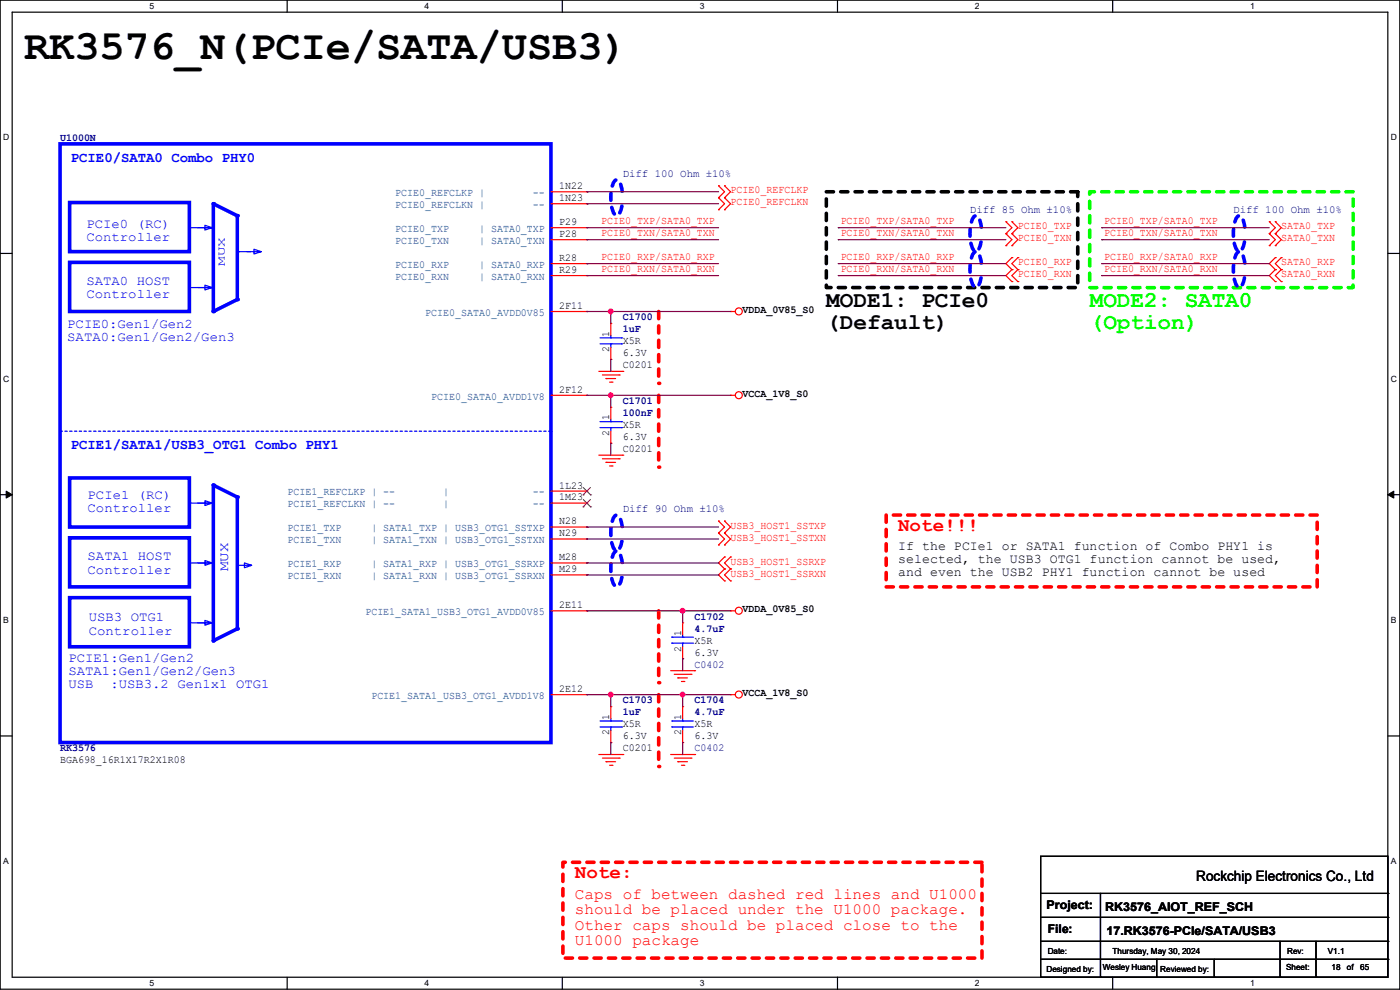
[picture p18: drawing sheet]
<svg xmlns="http://www.w3.org/2000/svg" width="297mm" height="210mm" viewBox="0 0 297 210" stroke-linecap="round" stroke-linejoin="round" font-family="sans-serif">
<defs><g id="words">
<text font-size="8.9" x="5.1" y="12.5">RK3576_N(PCIe/SATA/USB3)</text>
<g font-size="4.8">
<text x="175.3" y="65.1">MODE1: PCIe0</text>
<text x="175.3" y="69.9">(Default)</text>
</g>
<g font-size="4.8" fill="#0f0">
<text x="231.2" y="65.1">MODE2: SATA0</text>
<text x="231.2" y="69.9">(Option)</text>
</g>
<g font-size="4.1" fill="#f00">
<text x="190.5" y="112.7">Note!!!</text>
<text x="122" y="186.4">Note:</text>
</g>
<g font-size="3.3" fill="#f00">
<text x="122" y="190.6">Caps of between dashed red lines and U1000</text>
<text x="122" y="193.9">should be placed under the U1000 package.</text>
<text x="122" y="197.2">Other caps should be placed close to the</text>
<text x="122" y="200.5">U1000 package</text>
</g>
<g font-size="3" fill="#00f">
<text x="15" y="34.3">PCIE0/SATA0 Combo PHY0</text>
<text x="15" y="95.3">PCIE1/SATA1/USB3_OTG1 Combo PHY1</text>
</g>
<text font-size="3" x="253.8" y="186.9">Rockchip Electronics Co., Ltd</text>
<g font-size="2.8" fill="#00f">
<text x="18.3" y="48.3">PCIe0 (RC)</text>
<text x="18.3" y="51.1">Controller</text>
<text x="18.3" y="60.5">SATA0 HOST</text>
<text x="18.3" y="63.2">Controller</text>
<text x="14.3" y="69.6">PCIE0:Gen1/Gen2</text>
<text x="14.3" y="72.4">SATA0:Gen1/Gen2/Gen3</text>
<text x="18.6" y="105.9">PCIe1 (RC)</text>
<text x="18.6" y="108.7">Controller</text>
<text x="18.6" y="118.9">SATA1 HOST</text>
<text x="18.6" y="121.7">Controller</text>
<text x="48.4" y="121.2" transform="rotate(-90 48.4 121.2)">MUX</text>
<text x="18.8" y="131.8">USB3 OTG1</text>
<text x="18.8" y="134.6">Controller</text>
<text x="14.5" y="140.5">PCIE1:Gen1/Gen2</text>
<text x="14.5" y="143.3">SATA1:Gen1/Gen2/Gen3</text>
<text x="14.5" y="146.1">USB</text>
<text x="23.4" y="146.1">:USB3.2 Gen1x1 OTG1</text>
</g>
<g font-size="2.8">
<text x="190.5" y="116.6">If the PCIe1 or SATA1 function of Combo PHY1 is</text>
<text x="190.5" y="119.4">selected, the USB3 OTG1 function cannot be used,</text>
<text x="190.5" y="122.2">and even the USB2 PHY1 function cannot be used</text>
</g>
<g font-size="2.5">
<text x="222" y="192.9">Project:</text>
<text x="222.3" y="198">File:</text>
<text x="234.5" y="193.2">RK3576_AIOT_REF_SCH</text>
<text x="234.7" y="198.2">17.RK3576-PCIe/SATA/USB3</text>
</g>
<g font-size="2.3" fill="#000080">
<text x="12.7" y="29.8">U1000N</text>
<text x="132.1" y="37.5">Diff 100 Ohm ±10%</text>
<text x="205.8" y="45.1">Diff 85 Ohm ±10%</text>
<text x="261.7" y="45.1">Diff 100 Ohm ±10%</text>
<text x="132.1" y="67.9">C1700</text>
<text x="132.1" y="70.5">1uF</text>
<text x="132.1" y="85.7">C1701</text>
<text x="132.1" y="88.3">100nF</text>
<text x="132.1" y="108.6">Diff 90 Ohm ±10%</text>
<text x="147.4" y="131.4">C1702</text>
<text x="147.4" y="134">4.7uF</text>
<text x="147.4" y="141.6">C0402</text>
<text x="132.1" y="149.2">C1703</text>
<text x="147.4" y="149.2">C1704</text>
<text x="132.1" y="151.8">1uF</text>
<text x="147.4" y="151.8">4.7uF</text>
<text x="12.7" y="159.4">RK3576</text>
<text x="147.4" y="159.4">C0402</text>
</g>
<g font-size="2.3" fill="#004080">
<text x="83.9" y="41.6">PCIE0_REFCLKP |</text>
<text x="113.1" y="41.6">--</text>
<text x="83.9" y="44.2">PCIE0_REFCLKN |</text>
<text x="113.1" y="44.2">--</text>
<text x="83.9" y="49.2">PCIE0_TXP</text>
<text x="83.9" y="51.8">PCIE0_TXN</text>
<text x="101.6" y="49.2">| SATA0_TXP</text>
<text x="101.6" y="51.8">| SATA0_TXN</text>
<text x="83.9" y="56.9">PCIE0_RXP</text>
<text x="83.9" y="59.4">PCIE0_RXN</text>
<text x="101.6" y="56.9">| SATA0_RXP</text>
<text x="101.6" y="59.4">| SATA0_RXN</text>
<text x="90.2" y="67">PCIE0_SATA0_AVDD0V85</text>
<text x="91.5" y="84.8">PCIE0_SATA0_AVDD1V8</text>
<text x="61" y="105.1">PCIE1_REFCLKP | --</text>
<text x="61" y="107.7">PCIE1_REFCLKN | --</text>
<text x="94" y="105.1">|</text>
<text x="94" y="107.7">|</text>
<text x="113.1" y="105.1">--</text>
<text x="113.1" y="107.7">--</text>
<text x="61" y="112.7">PCIE1_TXP</text>
<text x="78.8" y="112.7">| SATA1_TXP | USB3_OTG1_SSTXP</text>
<text x="61" y="115.3">PCIE1_TXN</text>
<text x="78.8" y="115.3">| SATA1_TXN | USB3_OTG1_SSTXN</text>
<text x="61" y="120.4">PCIE1_RXP</text>
<text x="61" y="122.9">PCIE1_RXN</text>
<text x="78.8" y="120.4">| SATA1_RXP | USB3_OTG1_SSRXP</text>
<text x="78.8" y="122.9">| SATA1_RXN | USB3_OTG1_SSRXN</text>
<text x="77.5" y="130.5">PCIE1_SATA1_USB3_OTG1_AVDD0V85</text>
<text x="78.8" y="148.3">PCIE1_SATA1_USB3_OTG1_AVDD1V8</text>
</g>
<g font-size="2.3">
<text x="118.7" y="40.1">1N22</text>
<text x="118.7" y="42.7">1N23</text>
<text x="118.7" y="47.8">P29</text>
<text x="118.7" y="50.3">P28</text>
<text x="118.7" y="55.4">R28</text>
<text x="118.7" y="57.9">R29</text>
<text x="118.7" y="65.5">2F11</text>
<text x="129.2" y="71.4" transform="rotate(-90 129.2 71.4)">1</text>
<text x="157.5" y="66.4">VDDA_0V85_S0</text>
<text x="129.2" y="74.7" transform="rotate(-90 129.2 74.7)">2</text>
<text x="132.1" y="73">X5R</text>
<text x="132.1" y="75.6">6.3V</text>
<text x="118.7" y="83.3">2F12</text>
<text x="132.1" y="78.1">C0201</text>
<text x="129.2" y="89.2" transform="rotate(-90 129.2 89.2)">1</text>
<text x="157.5" y="84.2">VCCA_1V8_S0</text>
<text x="129.2" y="92.5" transform="rotate(-90 129.2 92.5)">2</text>
<text x="132.1" y="95.9">C0201</text>
<text x="132.1" y="90.8">X5R</text>
<text x="132.1" y="93.3">6.3V</text>
<text x="118.7" y="103.6">1L23</text>
<text x="118.7" y="106.2">1M23</text>
<text x="118.7" y="111.3">N28</text>
<text x="118.7" y="113.8">N29</text>
<text x="118.7" y="118.9">M28</text>
<text x="118.7" y="121.4">M29</text>
<text x="118.7" y="129">2E11</text>
<text x="157.5" y="129.9">VDDA_0V85_S0</text>
<text x="144.5" y="134.9" transform="rotate(-90 144.5 134.9)">1</text>
<text x="147.4" y="136.5">X5R</text>
<text x="144.5" y="138.2" transform="rotate(-90 144.5 138.2)">2</text>
<text x="147.4" y="139.1">6.3V</text>
<text x="118.7" y="146.8">2E12</text>
<text x="157.5" y="147.7">VCCA_1V8_S0</text>
<text x="129.2" y="156" transform="rotate(-90 129.2 156)">2</text>
<text x="129.2" y="152.7" transform="rotate(-90 129.2 152.7)">1</text>
<text x="132.1" y="154.3">X5R</text>
<text x="144.5" y="156" transform="rotate(-90 144.5 156)">2</text>
<text x="144.5" y="152.7" transform="rotate(-90 144.5 152.7)">1</text>
<text x="147.4" y="154.3">X5R</text>
<text x="12.7" y="161.9">BGA698_16R1X17R2X1R08</text>
<text x="132.1" y="159.4">C0201</text>
<text x="132.1" y="156.8">6.3V</text>
<text x="147.4" y="156.8">6.3V</text>
</g>
<g font-size="2.3" fill="#f00">
<text x="155" y="41">PCIE0_REFCLKP</text>
<text x="127.6" y="47.6">PCIE0_TXP/SATA0_TXP</text>
<text x="155" y="43.6">PCIE0_REFCLKN</text>
<text x="178.4" y="47.6">PCIE0_TXP/SATA0_TXP</text>
<text x="234.2" y="47.6">PCIE0_TXP/SATA0_TXP</text>
<text x="127.6" y="50.1">PCIE0_TXN/SATA0_TXN</text>
<text x="178.4" y="50.1">PCIE0_TXN/SATA0_TXN</text>
<text x="215.9" y="48.6">PCIE0_TXP</text>
<text x="215.9" y="51.2">PCIE0_TXN</text>
<text x="234.2" y="50.1">PCIE0_TXN/SATA0_TXN</text>
<text x="271.8" y="48.6">SATA0_TXP</text>
<text x="271.8" y="51.2">SATA0_TXN</text>
<text x="127.6" y="55.2">PCIE0_RXP/SATA0_RXP</text>
<text x="127.6" y="57.7">PCIE0_RXN/SATA0_RXN</text>
<text x="178.4" y="55.2">PCIE0_RXP/SATA0_RXP</text>
<text x="178.4" y="57.7">PCIE0_RXN/SATA0_RXN</text>
<text x="215.9" y="56.3">PCIE0_RXP</text>
<text x="215.9" y="58.8">PCIE0_RXN</text>
<text x="234.2" y="55.2">PCIE0_RXP/SATA0_RXP</text>
<text x="234.2" y="57.7">PCIE0_RXN/SATA0_RXN</text>
<text x="271.8" y="56.3">SATA0_RXP</text>
<text x="271.8" y="58.8">SATA0_RXN</text>
<text x="155" y="112.1">USB3_HOST1_SSTXP</text>
<text x="155" y="119.8">USB3_HOST1_SSRXP</text>
<text x="155" y="114.7">USB3_HOST1_SSTXN</text>
<text x="155" y="122.3">USB3_HOST1_SSRXN</text>
</g>
<text font-size="2.3" fill="#00f" x="47.7" y="56.4" transform="rotate(-90 47.7 56.4)">MUX</text>
<g font-size="1.8">
<text x="31.7" y="1.9">5</text>
<text x="90.1" y="1.9">4</text>
<text x="148.5" y="1.9">3</text>
<text x="206.8" y="1.9">2</text>
<text x="265.2" y="1.9">1</text>
<text x=".7" y="29.8">D</text>
<text x="295.1" y="29.8">D</text>
<text x=".7" y="80.9">C</text>
<text x="295.1" y="80.9">C</text>
<text x=".7" y="132.1">B</text>
<text x="295.1" y="132.1">B</text>
<text x=".7" y="183.3">A</text>
<text x="295.1" y="183.3">A</text>
<text x="222.3" y="202.3">Date:</text>
<text x="236" y="202.3">Thursday, May 30, 2024</text>
<text x="273.1" y="202.3">Rev:</text>
<text x="281.7" y="202.3">V1.1</text>
<text x="31.7" y="209.2">5</text>
<text x="90.1" y="209.2">4</text>
<text x="148.5" y="209.2">3</text>
<text x="206.8" y="209.2">2</text>
<text x="222" y="206.1">Designed by:</text>
<text x="234" y="205.9">Wesley Huang</text>
<text x="246.2" y="206.1">Reviewed by:</text>
<text x="265.2" y="209.2">1</text>
<text x="272.8" y="205.9">Sheet:</text>
<text x="282.5" y="205.9">18</text>
<text x="285.7" y="205.9">of</text>
<text x="288.6" y="205.9">65</text>
</g>
</g></defs>
<path d="M0 0h297v209.8h-297zM2.6 2.6h291.8v204.7h-291.8z" fill="none" stroke="#000" stroke-width=".25"/>
<g fill="#fff">
<path d="M31.7 .3h1v2h-1z"/>
<path d="M31.7 207.6h1v1.9h-1z"/>
</g>
<path d="M60.9 0v2.6M60.9 207.3v2.5" fill="none" stroke="#000" stroke-width=".25"/>
<g fill="#fff">
<path d="M90.1 .3h1v2h-1z"/>
<path d="M90.1 207.6h1v1.9h-1z"/>
</g>
<path d="M119.3 0v2.6M119.3 207.3v2.5" fill="none" stroke="#000" stroke-width=".25"/>
<g fill="#fff">
<path d="M148.5 .3h.9v2h-.9z"/>
<path d="M148.5 207.6h.9v1.9h-.9z"/>
</g>
<path d="M177.7 0v2.6M177.7 207.3v2.5" fill="none" stroke="#000" stroke-width=".25"/>
<g fill="#fff">
<path d="M206.8 .3h1v2h-1z"/>
<path d="M206.8 207.6h1v1.9h-1z"/>
</g>
<path d="M236.1 0v2.6M236.1 207.3v2.5" fill="none" stroke="#000" stroke-width=".25"/>
<g fill="#fff">
<path d="M265.2 .3h1v2h-1z"/>
<path d="M265.2 207.6h1v1.9h-1z"/>
<path d="M.7 28.2h1.2v1.9h-1.2z"/>
<path d="M295.1 28.2h1.2v1.9h-1.2z"/>
<path d="M.7 79.3h1.2v2h-1.2z"/>
<path d="M295.1 79.3h1.2v2h-1.2z"/>
</g>
<path d="M0 53.8h2.6M294.4 53.8h2.6" fill="none" stroke="#000" stroke-width=".25"/>
<g fill="#fff">
<path d="M.7 130.5h1.2v2h-1.2z"/>
<path d="M295.1 130.5h1.1v2h-1.1z"/>
</g>
<path d="M0 104.9h2.6M294.4 104.9h2.6" fill="none" stroke="#000" stroke-width=".25"/>
<path d="M1.3 104.2l1.3 .7-1.3 .8zM294.4 104.9l1.3-.7v1.5z" fill="#000" stroke="#000" stroke-width=".21"/>
<g fill="#fff">
<path d="M.7 181.7h1.2v2h-1.2z"/>
<path d="M295.1 181.7h1.1v2h-1.1z"/>
</g>
<path d="M0 156.1h2.6M294.4 156.1h2.6" fill="none" stroke="#000" stroke-width=".25"/>
<path d="M139.7 66.1v15.2" fill="none" stroke="#f00" stroke-width=".76" stroke-dasharray="1.5 1.5"/>
<circle cx="139.7" cy="81.3" r=".38" fill="#f00" stroke-dasharray="1.5 1.5"/>
<path d="M139.7 83.9v15.2" fill="none" stroke="#f00" stroke-width=".76" stroke-dasharray="1.5 1.5"/>
<circle cx="139.7" cy="99.1" r=".38" fill="#f00" stroke-dasharray="1.5 1.5"/>
<path d="M139.7 129.6v15.2" fill="none" stroke="#f00" stroke-width=".76" stroke-dasharray="1.5 1.5"/>
<circle cx="139.7" cy="144.8" r=".38" fill="#f00" stroke-dasharray="1.5 1.5"/>
<path d="M139.7 147.4v15.2" fill="none" stroke="#f00" stroke-width=".76" stroke-dasharray="1.5 1.5"/>
<circle cx="139.7" cy="162.6" r=".38" fill="#f00" stroke-dasharray="1.5 1.5"/>
<path d="M188 109.3h91.4v15.2h-91.4zM119.4 182.9h88.9v20.3h-88.9z" fill="none" stroke="#f00" stroke-width=".76" stroke-dasharray="1.5 1.5"/>
<path d="M231.2 40.7h55.9v20.3h-55.9z" fill="none" stroke="#0f0" stroke-width=".76" stroke-dasharray="1.5 1.5"/>
<path d="M175.3 40.7h53.3v20.3h-53.3z" fill="none" stroke="#000" stroke-width=".76" stroke-dasharray="1.5 1.5"/>
<path d="M132 40.6l-.1-.7a2.1 2.1 0 0 0-1.1-1.8 1.6 1.6 0 0 0-.9 1.5 8.9 8.9 0 0 0 .4 5.7l.5 .4a1.53 1.53 0 0 0 1-1.3l.2-1.5M208.2 48.2l-.1-.7a2.1 2.1 0 0 0-1.1-1.7 1.6 1.6 0 0 0-.9 1.4 8.9 8.9 0 0 0 .4 5.8l.5 .3a1.53 1.53 0 0 0 1-1.3l.2-1.5M208.2 55.8l-.1-.7a2.1 2.1 0 0 0-1.1-1.7 1.6 1.6 0 0 0-.9 1.4 8.9 8.9 0 0 0 .4 5.8l.5 .4a1.53 1.53 0 0 0 1-1.4l.2-1.5M264.1 48.2l-.1-.7a2.1 2.1 0 0 0-1.1-1.7 1.6 1.6 0 0 0-1 1.4 8.9 8.9 0 0 0 .5 5.8l.5 .3a1.53 1.53 0 0 0 1-1.3l.2-1.5M264.1 55.8l-.1-.7a2.1 2.1 0 0 0-1.1-1.7 1.6 1.6 0 0 0-1 1.4 8.9 8.9 0 0 0 .5 5.8l.5 .4a1.53 1.53 0 0 0 1-1.4l.2-1.5M132 111.7l-.1-.7a2.1 2.1 0 0 0-1.1-1.7 1.6 1.6 0 0 0-.9 1.4 8.9 8.9 0 0 0 .4 5.8l.5 .3a1.53 1.53 0 0 0 1-1.3l.2-1.5M132 119.3l-.1-.7a2.1 2.1 0 0 0-1.1-1.7 1.6 1.6 0 0 0-.9 1.4 8.9 8.9 0 0 0 .4 5.8l.5 .4a1.53 1.53 0 0 0 1-1.4l.2-1.5" fill="none" stroke="#00f" stroke-width=".76" stroke-dasharray="1.5 1.5"/>
<g fill="none" stroke="#f00" stroke-width=".25">
<path d="M152.4 39.4h.1M152.4 39.4l1.3 1.3-1.3 1.3M153.7 39.4h.1M153.7 39.4l1.3 1.3-1.3 1.3M152.4 42h.1M152.4 44.5h.1M152.4 42l1.3 1.2-1.3 1.3M153.7 42h.1M153.7 44.5h.1M153.7 42l1.3 1.2-1.3 1.3M213.4 49.6h.1M213.4 47h.1"/>
<path d="M213.4 52.1h.1M213.4 49.6l1.3 1.2-1.3 1.3M213.4 47l1.3 1.3-1.3 1.3M214.7 49.6h.1M214.7 47h.1M214.7 52.1h.1M214.7 54.7h.1M214.7 57.2h.1M214.7 59.7h.1M214.7 49.6l1.2 1.2-1.2 1.3M214.7 57.2l-1.3 1.3 1.3 1.2M214.7 54.7l-1.3 1.2 1.3 1.3"/>
<path d="M214.7 47l1.2 1.3-1.2 1.3M215.9 57.2h.1M215.9 54.7h.1M215.9 59.7h.1M215.9 57.2l-1.2 1.3 1.2 1.2M215.9 54.7l-1.2 1.2 1.2 1.3M269.3 49.6h.1M269.3 47h.1M269.3 52.1h.1M269.3 47l1.3 1.3-1.3 1.3M269.3 49.6l1.3 1.2-1.3 1.3M270.6 49.6h.1"/>
<path d="M270.6 47h.1M270.6 52.1h.1M270.6 54.7h.1M270.6 57.2h.1M270.6 59.7h.1M270.6 47l1.2 1.3-1.2 1.3M270.6 49.6l1.2 1.2-1.2 1.3M270.6 54.7l-1.3 1.2 1.3 1.3M270.6 57.2l-1.3 1.3 1.3 1.2M271.8 57.2h.1M271.8 54.7h.1M271.8 59.7h.1"/>
<path d="M271.8 54.7l-1.2 1.2 1.2 1.3M271.8 57.2l-1.2 1.3 1.2 1.2M127 78.8h5.1M127.8 79.5h3.6M131.4 79.5h.1M132.1 78.8h.1M155 66.1h.1M155 66.1h1M127 96.6h5.1M127.8 97.3h3.6M128.6 80.3h.1M128.6 98.1h.1"/>
<path d="M128.6 80.3h2M128.6 98.1h2M129.3 81.1h.5M129.3 98.8h.5M129.8 81.1h.1M129.8 98.8h.1M131.4 97.3h.1M132.1 96.6h.1M155 83.9h.1M155 83.9h1M152.4 110.5h.1M152.4 113.1h.1"/>
<path d="M152.4 115.6h.1M152.4 110.5l1.3 1.3-1.3 1.3M152.4 113.1l1.3 1.2-1.3 1.3M153.7 110.5h.1M153.7 113.1h.1M153.7 118.2h.1M153.7 115.6h.1M153.7 110.5l1.3 1.3-1.3 1.3M153.7 118.2l-1.3 1.2 1.3 1.3M153.7 113.1l1.3 1.2-1.3 1.3M155 118.2h.1M155 118.2l-1.3 1.2 1.3 1.3"/>
<path d="M144.8 132.1h.1M144.8 139.7h.1M144.8 132.1v2.6M144.8 137.2v2.5M153.7 120.7h.1M153.7 123.2h.1M153.7 120.7l-1.3 1.3 1.3 1.2M155 129.6h.1M155 120.7h.1M155 123.2h.1M155 129.6h1M155 120.7l-1.3 1.3 1.3 1.2"/>
<path d="M142.3 142.3h5.1M143 143h3.6M143.8 143.8h.1M143.8 143.8h2M144.6 144.6h.5M145.1 144.6h.1M146.6 143h.1M147.4 142.3h.1M155 147.4h.1M155 147.4h1M127 160.1h5.1M127.8 160.8h3.6"/>
<path d="M128.6 161.6h.1M128.6 161.6h2M129.3 162.3h.5M129.8 162.3h.1M131.4 160.8h.1M132.1 160.1h.1M142.3 160.1h5.1M143 160.8h3.6M143.8 161.6h.1M143.8 161.6h2M144.6 162.3h.5M145.1 162.3h.1"/>
<path d="M146.6 160.8h.1M147.4 160.1h.1"/>
<circle cx="156.7" cy="66.1" r=".74"/>
<circle cx="156.7" cy="83.8" r=".74"/>
<circle cx="156.7" cy="129.6" r=".74"/>
<circle cx="156.7" cy="147.3" r=".74"/>
</g>
<g fill="none" stroke="#000" stroke-width=".25">
<path d="M220.8 181.7h73.6v25.6h-73.6zM220.8 189.5h73.6M220.8 194.6h73.6M220.8 199.7h73.6M233.5 189.5v17.8M271.6 199.7v7.6M279.2 199.7v7.6M294.4 189.5h.1M294.4 194.6h.1M294.4 199.7h.1M220.8 203.5h73.6M233.5 207.3h.1"/>
<path d="M245.4 207.3h.1M245.4 203.5v3.8M257.6 207.3h.1M257.6 203.5v3.8M271.6 207.3h.1M279.2 207.3h.1M294.4 203.5h.1"/>
</g>
<path d="M142.5 136.4h.1M142.5 135.2h.1M142.5 136.4h4.6M142.5 135.2h4.6M144.8 135.2h.1M144.8 136.4h.1M144.8 134.7v.5M144.8 136.4v.8" fill="none" stroke="#00f" stroke-width=".25"/>
<path d="M12.7 30.5h104.2v127h-104.2zM14.8 43h25.4v10.4h-25.4zM14.8 55.7h25.4v10.4h-25.4zM45.3 43.2v22.9M14.8 114.1h25.4v10.4h-25.4zM14.8 101.4h25.4v10.4h-25.4zM14.8 126.8h25.4v10.4h-25.4z" fill="none" stroke="#00f" stroke-width=".76"/>
<path d="M12.7 91.5h104.2M116.9 91.5h.1" fill="none" stroke="#00f" stroke-width=".25" stroke-dasharray=".5 .5"/>
<circle cx="45.3" cy="66.1" r=".38" fill="#00f"/>
<path d="M45.3 43.2l5 2.6" fill="none" stroke="#00f" stroke-width=".76"/>
<circle cx="45.3" cy="43.2" r=".38" fill="#00f"/>
<path d="M50.3 63.5l-5 2.6" fill="none" stroke="#00f" stroke-width=".76"/>
<circle cx="50.3" cy="63.5" r=".38" fill="#00f"/>
<path d="M40.2 61h5.1M45.3 61h.1" fill="none" stroke="#00f" stroke-width=".25"/>
<path d="M50.3 45.8v17.7" fill="none" stroke="#00f" stroke-width=".76"/>
<circle cx="50.3" cy="45.8" r=".38" fill="#00f"/>
<path d="M40.2 48.3h5.1M45.3 48.3h.1M50.6 53.4h.1M50.6 53.4h2.5M40.2 106.7h5.1M45.3 106.7h.1" fill="none" stroke="#00f" stroke-width=".25"/>
<path d="M45.3 102.9v33" fill="none" stroke="#00f" stroke-width=".76"/>
<circle cx="45.3" cy="135.9" r=".38" fill="#00f"/>
<path d="M50.3 133.4l-5 2.5" fill="none" stroke="#00f" stroke-width=".76"/>
<circle cx="50.3" cy="133.4" r=".38" fill="#00f"/>
<path d="M50.3 105.5v27.9" fill="none" stroke="#00f" stroke-width=".76"/>
<circle cx="50.3" cy="105.5" r=".38" fill="#00f"/>
<path d="M45.3 102.9l5 2.6" fill="none" stroke="#00f" stroke-width=".76"/>
<circle cx="45.3" cy="102.9" r=".38" fill="#00f"/>
<g fill="none" stroke="#00f" stroke-width=".25">
<path d="M42 48.3h3l-1.5 .5v-1l1.5 .5M52.4 53.4h3l-1.5 .5v-1l1.5 .5M42 61h3l-1.5 .5v-1l1.5 .5M127.3 72.9h4.6M127.3 71.7h4.6M129.6 71.7h.1M129.6 72.9h.1M129.6 71.2v.5M129.6 72.9v.8M131.9 72.9h.1M131.9 71.7h.1M127.3 90.7h4.6"/>
<path d="M127.3 89.5h4.6M129.6 89.5h.1M129.6 90.7h.1M129.6 88.9v.6M129.6 90.7v.8M131.9 90.7h.1M131.9 89.5h.1M40.2 119.4h5.1M42 119.4h3l-1.5 .5v-1l1.5 .5M42 106.7h3l-1.5 .5v-1l1.5 .5M45.3 119.4h.1M50.3 119.9h3.1l-1.5 .5v-1l1.5 .5"/>
<path d="M40.2 132.1h5.1M42 132.1h3l-1.5 .5v-1l1.5 .5M45.3 132.1h.1M127.3 154.2h4.6M127.3 153h4.6M129.6 153h.1M129.6 154.2h.1M129.6 152.4v.6M129.6 154.2v.8M131.9 154.2h.1M131.9 153h.1M142.5 154.2h.1"/>
<path d="M142.5 153h.1M142.5 154.2h4.6M142.5 153h4.6M144.8 153h.1M144.8 154.2h.1M144.8 152.4v.6M144.8 154.2v.8"/>
</g>
<g fill="none" stroke="#f00" stroke-width=".25">
<path d="M116.9 40.7h7.6M116.9 43.2h7.6M116.9 48.3h7.6M116.9 50.8h7.6M116.9 55.9h7.6M116.9 58.5h7.6M124.5 40.7h.1M124.5 43.2h.1M124.5 48.3h.1M124.5 50.8h.1M124.5 55.9h.1M124.5 58.5h.1"/>
<path d="M116.9 66.1h7.6M124.5 66.1h.1M129.6 68.6h.1M129.6 76.2h.1M129.6 68.6v2.6M129.6 73.7v2.5M116.9 83.9h7.6M124.5 83.9h.1M129.6 86.4h.1M129.6 94h.1M129.6 86.4v2.5M129.6 91.5v2.5"/>
<path d="M116.9 104.2h7.6M116.9 106.7h7.6M116.9 111.8h7.6M116.9 114.3h7.6M116.9 119.4h7.6M124.5 104.2h.1M124.5 106.7h.1M124.5 111.8h.1M124.5 114.3h.1M124.5 119.4h.1M116.9 122h7.6M116.9 129.6h7.6"/>
<path d="M124.5 122h.1M124.5 129.6h.1M116.9 147.4h7.6M124.5 147.4h.1M129.6 149.9h.1M129.6 157.5h.1M129.6 149.9v2.5M129.6 155v2.5M144.8 149.9h.1M144.8 157.5h.1M144.8 149.9v2.5M144.8 155v2.5"/>
</g>
<path d="M123.7 105h.1M123.7 107.5h.1M123.7 103.4l1.6 1.6M123.7 106l1.6 1.5M125.3 103.4l-1.6 1.6M125.3 106l-1.6 1.5M125.3 105h.1M125.3 107.5h.1" fill="none" stroke="#804000" stroke-width=".21"/>
<g fill="none" stroke="#800040" stroke-width=".25">
<path d="M124.5 40.7h.1M124.5 43.2h.1M124.5 48.3h.1M124.5 50.8h.1M124.5 55.9h.1M124.5 58.5h.1M124.5 40.7h27.9M124.5 43.2h27.9M124.5 48.3h27.9M124.5 50.8h27.9M124.5 55.9h27.9M124.5 58.5h27.9"/>
<path d="M177.8 48.3h.1M177.8 50.8h.1M177.8 55.9h.1M177.8 58.5h.1M177.8 48.3h35.6M177.8 50.8h35.6M177.8 55.9h35.6M177.8 58.5h35.6M233.7 48.3h.1M233.7 50.8h.1M233.7 55.9h.1M233.7 58.5h.1"/>
<path d="M233.7 48.3h35.6M233.7 50.8h35.6M233.7 55.9h35.6M233.7 58.5h35.6M124.5 66.1h.1M124.5 66.1h30.5M129.6 66.1h.1M129.6 76.2h.1M129.6 66.1v2.5M129.6 76.2v2.6M124.5 83.9h.1M124.5 83.9h30.5"/>
<path d="M129.6 83.9h.1M129.6 94h.1M129.6 83.9v2.5M129.6 94v2.6M124.5 111.8h.1M124.5 114.3h.1M124.5 119.4h.1M124.5 111.8h27.9M124.5 114.3h27.9M124.5 119.4h27.9M124.5 122h.1M124.5 129.6h.1"/>
<path d="M124.5 122h27.9M124.5 129.6h30.5M144.8 129.6h.1M144.8 139.7h.1M144.8 129.6v2.5M144.8 139.7v2.6M124.5 147.4h.1M124.5 147.4h30.5M129.6 147.4h.1M129.6 157.5h.1M129.6 147.4v2.5M129.6 157.5v2.6"/>
<path d="M144.8 147.4h.1M144.8 157.5h.1M144.8 147.4v2.5M144.8 157.5v2.6"/>
</g>
<g fill="#f0f" stroke="#f0f" stroke-width=".25">
<circle cx="129.6" cy="66.1" r=".49"/>
<circle cx="129.6" cy="83.8" r=".49"/>
<circle cx="144.8" cy="129.6" r=".49"/>
<circle cx="129.6" cy="147.3" r=".49"/>
<circle cx="144.8" cy="147.3" r=".49"/>
</g>
<use href="#words"/>
</svg>
